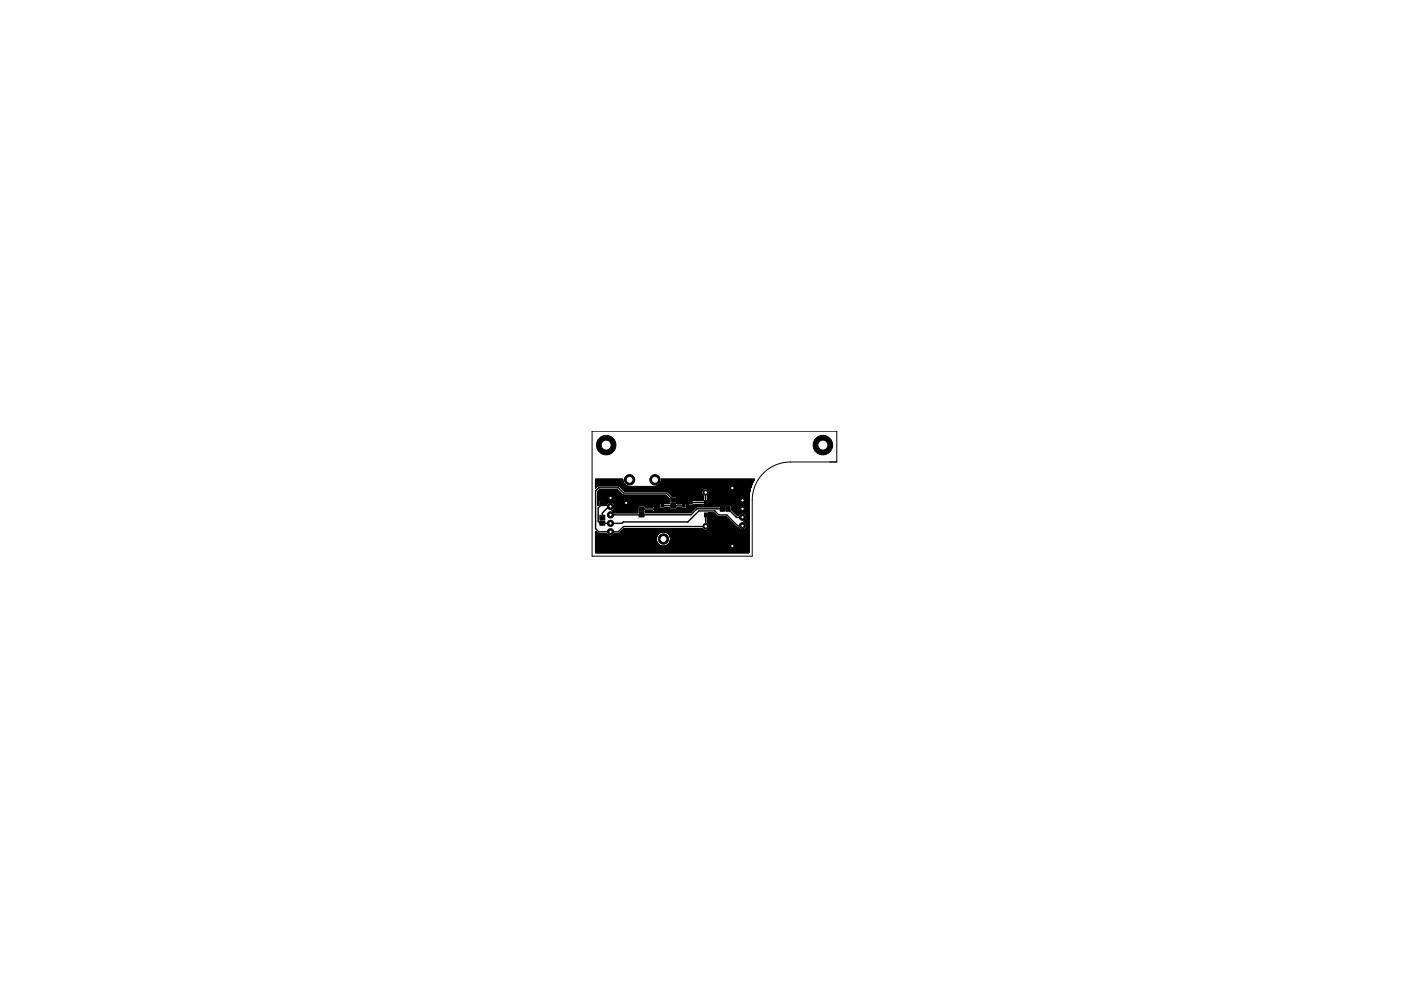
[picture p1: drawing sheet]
<svg xmlns="http://www.w3.org/2000/svg" width="420mm" height="297mm" viewBox="0 0 420 297" stroke-linecap="round" stroke-linejoin="round" font-family="sans-serif">
<g fill="#000" stroke="#000" stroke-width=".3">
<path d="M179.9 148.6h1.5v1.3h-1.5zM179.9 150.3h1.5v1.3h-1.5zM179.9 154.4h1.5v1.3h-1.5zM179.9 156.1h1.5v1.3h-1.5zM191.7 153.6h1.4v1.4h-1.4zM191.7 152h1.4v1.3h-1.4zM196.1 152.2h.9v.8h-.9zM196.1 150.3h.9v.8h-.9zM198.2 151.2h.9v.8h-.9zM201.2 150.9h1.4v1.3h-1.4zM201.2 149.2h1.4v1.3h-1.4zM204.6 151.2h.9v.8h-.9z"/>
<path d="M204.6 149.3h.9v.8h-.9zM206.7 150.3h.9v.8h-.9zM211.3 153.8h.7v1.1h-.7zM211.3 150.1h.7v1.1h-.7zM216 151.8h1.3v1.4h-1.3zM217.7 151.8h1.3v1.4h-1.3z"/>
</g>
<g fill="none" stroke="#000" stroke-width=".42">
<path d="M180.6 150.9l-1.2 1.4v3.9l.5 .6 6.6 .1 .4-.5h19.4l3.3-3.3h4.8l1.2 1.2h2.4l3.2 3.3h1.5M183.1 151.8h-.5l-2 2v1.3M183.1 156.9h.1M192.4 154.3h.1M196.5 152.6h-4.1M198.7 151.6h6.3M198.7 151.6h-.1M201.9 151.6h.1M201.9 149.9l-2-2.1h-12.9l-1.6-1.6h-5.9l-.9 .9v11.4l1 .9h5.8l1.6-1.6h24.6v-3.5M211.6 147.6v3l-4.5 .1M216.6 152.5h-7.6l-1.8 1.8h-24.1M218.3 152.5l2.6 2.5h1.8"/>
<path d="M222.7 155v.1"/>
</g>
<g fill="none" stroke="#000" stroke-width=".3">
<path d="M178.6 160l3.3 .2M178.6 159.3l.9 .7M178.6 144.8l8.4 .1M178.6 145.1h8.6M178.6 145.3h8.8M178.6 145.5l9.1 .1M178.6 145.4l9 .1 .5 .2M178.6 145.6h9.3M178.6 159.4l.2 .1M178.6 159.9l.7 .1M178.6 159.8l.6 .1M178.6 159.7l.5 .1"/>
<path d="M178.6 159.7h.4M178.6 159.6h.3M178.6 159.5l.3 .1M178.6 159.4h.1M178.6 159.3h.1M178.6 145.4h8.9M178.6 145.2h8.7M178.6 145.1l8.7 .1M178.6 145h8.5M178.6 144.9h8.5M178.6 144.8h8.4M178.6 144.7h8.3"/>
<path d="M178.6 144.6l8.3 .1M178.6 144.5h8.3M178.6 144.4l8.3 .1M178.6 144.4h8.2M178.6 144.3l8.2 .1M178.6 144.2l8.2 .1M178.6 144.1l8.2 .1M178.6 144.1h8.2M178.6 144h8.2M178.6 143.9h8.1M178.6 143.8l8.1 .1M178.6 143.8h8.1"/>
<path d="M178.6 143.7h8.1M178.6 146.2v.1M178.7 146.2h-.1M178.8 146.1l-.2 .1M178.8 146l-.2 .1M178.9 145.9l-.3 .1M179 145.9h-.4M179.1 145.8l-.5 .1M179.1 145.7l-.5 .1M179.2 148.8h20.8M179.2 151h.3M179.2 150.8h.3"/>
<path d="M179.2 150.9h.3M179.2 148.4l20.5 .1M179.2 147.4l.6-.6h5.4l1.7 1.6M179.2 147.4v4.2M179.2 150.5h.3M179.2 151.2h.3M179.2 151.3h.3M179.2 151.1h.3M179.2 150.7h.3M179.2 150.6h.3M179.2 150.4h.3M179.2 150.3h.3"/>
<path d="M179.2 150.2h.3M179.2 149.8h21.6M179.2 149.7h21.6M179.2 149.6h21.6M179.2 149.5l21.6 .1M179.2 149.5h21.5M179.2 149.4l21.4 .1M179.2 149.3l21.4 .1M179.2 149.2l21.3 .1M179.2 149.2h21.2M179.2 149.1l21.1 .1M179.2 149l21.1 .1"/>
<path d="M179.2 148.9l21 .1M179.2 148.9h20.9M179.2 148.7l20.8 .1M179.2 148.7h20.7M179.2 148.6h20.6M179.2 148.5h20.5M179.2 148.4h7.6M179.2 148.3h7.5M179.2 148.2l7.4 .1M179.2 148.1l7.3 .1M179.2 148l7.2 .1M179.2 148h7.2"/>
<path d="M179.2 147.9l7.1 .1M179.2 147.8l7 .1M179.2 147.7l6.9 .1M179.2 147.7h6.9M179.2 147.6l6.8 .1M179.2 147.5l6.7 .1M179.2 147.4l6.6 .1M179.2 147.4h6.6M179.2 147.4h6.5M179.3 145.6l-.7 .1M179.3 151.5h-.1M179.3 147.3h6.3"/>
<path d="M179.4 151.4l-.2 .1M179.4 145.6l-.8 .7M179.4 147.2h6.1M179.5 151.3l-.3 .1M179.5 151.3l-.3 .3M179.5 147.1h6M179.5 150.1h-.3M179.6 147h5.8M179.6 150l-.4 .1M179.6 147h5.7M179.6 149.9l-.4 .1M179.7 149.9l-.2 .2v1.2"/>
<path d="M179.7 146.9h5.5M181.5 149.9l.3 .2M181.6 149.9h19.2M181.6 150h19.2M181.7 150.1h19.1M181.8 150.1v1.3M181.8 151.4h.1M181.8 150.4h19M181.8 150.3h19M181.8 150.2h19M181.8 151.3v.1M181.8 151.3h.1"/>
<path d="M181.9 151.2l-.1 .1M181.9 151.1l-.1 .1M181.9 151l-.1 .4M181.9 151l-.1 .1M182 151h-.2M182.1 150.9l-.3 .1M182.2 150.8l-.4 .1M182.2 150.7l-.4 .1M182.3 150.7h-.5M182.5 150.6h-.7M182.7 150.5l-.9 .1M182.8 150.5l-.9 .5"/>
<path d="M183.3 150.5l.5 .1 .6 .9M183.5 150.5h17.3M183.5 153.1l.7 .5M183.5 153.1h7.7M183.6 153.1h7.6M183.7 150.6h17.1M183.7 153.1h7.5M183.8 153h7.4M183.9 150.7h16.9M183.9 153.2h7.3M183.9 152.9h7.3M183.9 153.3h7.3"/>
<path d="M184 152.8h7.2M184 150.8h16.8M184 153.4l7.3 .1M184.1 150.9h13.8M184.1 153.4l7.2 .1M184.1 152.7h7.1M184.1 151h13.7M184.2 153.5h7M184.2 152.6h7M184.2 152.5l-.7 .6M184.2 151h13.6M184.2 153.6h7"/>
<path d="M184.2 152.5h7M184.3 151.1h13.5M184.3 152.4h6.9M184.3 151.2h13.5M184.3 151.3h13.5M184.3 152.3h6.9M184.4 152.2h6.8M184.4 151.4h13.4M184.4 152.1h6.8M184.4 151.5h13.4M184.4 151.9h6.8M184.4 151.5v.6"/>
<path d="M184.4 152.1l-.2 .4M184.4 152h6.8M184.4 151.8h6.8M185.5 145.6l.4 .3M185.6 145.6l2.5 .1M185.8 145.7l2.7 .1M185.8 145.8h39.5M185.9 145.9l1.4 1.3M185.9 145.9h39.4M186 145.9h39.2M186.1 146h39.1M186.1 146.1h39.1"/>
<path d="M186.2 146.2h38.9M186.3 159.4h38.3M186.3 146.2h38.8M186.4 159.3h38.2M186.4 146.3h38.7M186.4 146.4h38.7M186.5 159.2h38.1M186.5 146.5h24.7M186.6 159.1h38M186.6 146.6h24.4M186.6 159h38M186.7 146.6h24.2"/>
<path d="M186.7 159h37.9M186.7 143.7l-8.1-.1v2.7M186.7 143.9h.1M186.7 143.9l.1 .1M186.7 143.7v.2M186.8 144.2v.2M186.8 144.2h.1M186.8 144v.2M186.8 146.7h24M186.8 158.9h24.4M186.8 144.4v.1M186.8 146.8h24"/>
<path d="M186.8 144.5h.1M186.9 144.5v.2M186.9 144.5h.1M186.9 158.8h24.1M186.9 146.9h23.8M186.9 144.7l.1 .1M186.9 158.7h24M187 144.8h.1M187 146.9h23.6M187 144.8l.1 .1M187 158.7h23.8M187 147h23.6"/>
<path d="M187.1 144.9v.2M187.1 158.6h23.6M187.1 147.1h23.4M187.2 145.1l.1 .1M187.2 145.1h.1M187.2 158.5h23.5M187.2 147.2h23.3M187.2 158.5h23.4M187.3 158.4l-1.8 1.6M187.3 145.2l.1 .1M187.4 145.3l.1 .1M187.5 145.4l.1 .1"/>
<path d="M188.1 145.7h.1M188.2 145.7l.1 .1M188.6 145.8h.1M188.7 145.8h.1M188.9 145.8h-.1M191.3 153.5h-.1M191.3 151.7l-6.9 .1M191.4 151.6l-7 .1M191.5 151.6h-7.1M191.5 151.6l-.3 .2v1.9l-7-.1M193.3 151.6l.2 .4h2.2l.2-.2M193.3 151.6h4.5"/>
<path d="M193.4 151.6h4.4M193.5 151.7h4.3M193.5 153.5h.1M193.5 153.3l2.4 .1M193.5 153.2l2.3 .1M195.8 151.9h-2.3M195.9 151.8h-2.4M195.9 153.4l-.2-.2h-2.2v.5h13.5M196.3 145.8h.1M196.4 145.8h-.1M196.6 145.8h.1M196.9 145.8h-.1"/>
<path d="M197.1 145.7l-.2 .1M197.2 151.8l.2 .2v1.1M197.2 145.6l-.1 .1M197.2 151.8h.6M197.3 151.9h.5M197.3 145.6h-.1M197.4 152h.4M197.4 153.1l-.2 .3M197.4 152.4h3.4M197.4 152.2h.4M197.4 152.6h10.7M197.4 152.5l3.6 .1"/>
<path d="M197.4 152.5h3.5M197.4 152.3l.6 .1M197.4 152.3h.5M197.4 152.1h.4M197.4 145.5l-.1 .1M197.4 145.5h.1M197.5 160l-13.3 .2M197.6 159.9l-11.9 .1M197.7 159.8l-11.9 .1M197.7 145.3l-.2 .2M197.8 159.7l-11.9 .1M197.8 151v1.2l.2 .2"/>
<path d="M197.8 145.2l-.1 .1M197.9 145.1l-.1 .1M198 159.7h-12M198 145l-.1 .1M198 150.8l-.2 .2M198 144.9h27.6M198.1 144.8v.1M198.1 144.9l-.1 .1M198.1 159.6h-12M198.2 144.6l-.1 .2M198.2 144.6h.1M198.3 144.5l-.1 .1"/>
<path d="M198.3 144.4v.1M198.3 144.3v.1M198.3 159.5l-12.2 .1M198.4 144v-.3l27.9-.1-1.3 3.1-.4 2.1M198.4 144l-.1 .3M198.5 159.4l-.8 .4-.6 .6-.3 .7M199.3 150.8l.1 .2M199.3 152.4h1.5M199.4 159.4l.8 .4 .5 .6M199.4 152.3h1.4M199.5 152.2h1.3v.2M199.5 152.2l-.2 .2"/>
<path d="M199.6 159.5h25M199.6 148.4l1.2 1.2M199.7 159.6h24.9M199.9 159.7h24.7M200 147.2l.2 .1M200 147.2h10.5M200.1 159.7h24.5M200.2 147.3l1.5 1.5h9.3M200.2 147.3h10.2M200.2 159.8h24.4M200.3 159.9h24.3M200.3 147.4h10.1"/>
<path d="M200.4 160h24.2M200.4 147.5h10M200.5 147.6h9.9M200.6 147.7h9.8M200.7 147.8l9.7 .1M200.8 152.4l.2 .2M200.8 149.6v1.4l-1.5-.1M200.8 150.7h.1M200.8 149.8l-21.6 .1M200.8 150.5h-19M200.8 150.7h-16.9M200.8 147.9h9.6"/>
<path d="M200.9 148h9.6M200.9 148l9.6 .1M201 148.1h9.5M201.1 148.2h9.5M201.2 148.3h9.4M201.3 148.4h9.4M201.3 148.4l9.5 .1M201.4 148.5h9.4M201.5 148.6h9.4M201.5 148.7h9.5M201.6 148.7h9.4M202.8 148.8l.3 .3v1.9l1.3-.2"/>
<path d="M202.9 148.9h8.1M203 148.9h8M203 149h8M203.1 150.7h.1M203.1 150.7h3.2M203.1 150.5h3.2M203.1 152.3l1.3 .1M203.1 152.3h1.2M203.1 150.6h3.2M203.1 150.4h3.2M203.1 150.3h3.2M203.1 150.2h3.2"/>
<path d="M203.1 149.7h7.9M203.1 149.6h7.9M203.1 149.5h7.9M203.1 149.4h7.9M203.1 149.3h7.9M203.1 149.2h7.9M203.1 149.1h7.9M204.3 150.9l-1.2 .1M204.4 152.4l-.2-.2h-1.1l-.3 .4M205.7 150.8l.2 .2M205.7 150.9h.6M205.8 151h.5"/>
<path d="M205.9 151h.4M205.9 151.7h9.7M205.9 151.3l.6 .1M205.9 151v1.2M205.9 152.2l-.2 .2M205.9 151.5l5.1 .1M205.9 151.6l9.7 .1M205.9 151.2l.4 .1M205.9 151.4l5 .1M205.9 151.8h9.7M205.9 151.6h5.2M205.9 151.3h.5"/>
<path d="M205.9 151.1h.4M206.3 150.8l-3.2 .1M206.3 150.1h-3.2M206.4 150l-3.3 .1M206.5 149.9l-3.4 .1M206.5 149.9l-.2 .2v1.1l.2 .3M207.1 153.6h-13.6M207.1 153.5l-13.6 .1M207.2 153.4l-13.7 .1M207.3 153.4l-13.8 .1M207.4 153.3l-10.2 .1M207.5 153.2l-10.2 .1"/>
<path d="M207.5 153.1l-10.2 .1M207.6 153.1h-10.2M207.7 153l-10.3 .1M207.8 152.9l-10.4 .1M207.8 149.9l3.1 .2v-.2M207.8 149.9h3.1M207.8 151.4h3.1M207.8 152.8l-10.4 .1M207.9 152.8h-10.5M207.9 151.3h3M208 152.7l-10.6 .1M208.1 152.5l-5.2 .1"/>
<path d="M208.2 152.5h-5.3M208.3 152.4h-5.3M208.4 152.3l-2.7 .1M208.4 152.3h-2.6M208.5 152.2h-2.6M208.6 152.1h-2.7M208.7 152l-2.8 .1M208.8 152h-2.9M208.9 151.9l-1.9 1.8M210.6 158.5l.8 .5M210.6 158.4v.1M210.6 146.9l-.2 .5 .2 .9"/>
<path d="M210.6 148.3l.4 .4M210.9 151.4l.2 .3M210.9 151.4v-.1h-2.9l-.2 .2M210.9 149.8l-7.8 .1M211 149.8h-7.9M211 149.7l-.1 .2M211 148.7v1M211.4 146.4l-.8 .5M211.9 146.4l.8 .5M212.1 158.9h10.3M212.1 146.5h12.9M212.2 149.7l.2 1.7-.2 .3"/>
<path d="M212.2 148.7v1M212.2 155.3v1.4M212.2 156.7l.5 .4M212.2 148.8h12.4M212.2 156.7h7.3M212.2 156.6l7.2 .1M212.2 156.5l7.2 .1M212.2 156.4l7.1 .1M212.2 156.4h7M212.2 156.3l6.9 .1M212.2 156.2l6.9 .1M212.2 156.1l6.8 .1"/>
<path d="M212.2 156.1h6.7M212.2 156h6.6M212.2 155.9l6.6 .1M212.2 155.9h6.5M212.2 155.8h6.4M212.2 155.7h6.3M212.2 155.6l6.3 .1M212.2 155.6h6.2M212.2 155.5h6.1M212.2 155.4h6M212.2 155.3l6 .1M212.2 155.3h5.9"/>
<path d="M212.2 149.7h12.4M212.2 149.6h12.4M212.2 149.5h12.4M212.2 149.4h12.4M212.2 149.3h12.4M212.2 149.2h12.4M212.2 149.1h12.4M212.2 149h12.4M212.2 148.9h12.4M212.2 148.7h12.4M212.3 149.8h12.3M212.3 146.6h12.7"/>
<path d="M212.3 158.8h9.8M212.3 155.2h5.7M212.3 156.7l7.3 .1M212.3 155.2h5.6M212.3 148.6h12.3M212.4 158.7h9.6M212.4 146.6h12.6M212.4 154.4l2.4 .1M212.4 154.9l5.4 .1M212.4 151h12.2M212.4 150.8h12.2M212.4 150.9h12.2"/>
<path d="M212.4 150.5h12.2M212.4 151.2h12.2M212.4 150h12.2M212.4 155l5.4 .1M212.4 154.9h3M212.4 154.8l2.8 .1M212.4 154.7l2.7 .1M212.4 154.6l2.7 .1M212.4 154.6h2.6M212.4 154.5l2.5 .1M212.4 154.3l2.4 .1M212.4 154.3h2.3"/>
<path d="M212.4 154.2h2.2M212.4 154.1l2.1 .1M212.4 154.1h2.1M212.4 154h2M212.4 153.9h1.9M212.4 153.8l1.8 .1M212.4 153.8h1.8M212.4 151.3h12.2M212.4 151.1h12.2M212.4 150.7h12.2M212.4 150.6h12.2M212.4 150.4h12.2"/>
<path d="M212.4 150.3h12.2M212.4 150.2h12.2M212.4 150.1h12.2M212.4 149.9h12.2M212.4 156.8l7.2 .1M212.4 158.7h9.4M212.4 146.7h12.6M212.5 148.5h12.1M212.5 156.9l7.2 .1M212.5 146.8h12.4M212.5 158.6h9.3M212.6 157h7.2"/>
<path d="M212.6 148.4h12.1M212.6 158.5h9.1M212.6 146.9h12.3M212.6 157l7.3 .1M212.7 157.1l.2 .4M212.7 158.5l-.8 .5M212.7 158.5h8.9M212.7 146.9l.2 .5M212.7 148.3l-.5 .4M212.7 146.9h12.2M212.7 157.1l7.3 .1M212.7 158.3l8.9 .1"/>
<path d="M212.7 148.2h12M212.7 147h12.2M212.7 158.3h8.8M212.7 157.2h7.3M212.7 157.3h7.4M212.8 158.2h8.6l1 .7M212.8 147.2h12.1M212.8 158.2h8.2M212.8 157.4h7.4M212.8 148h11.9M212.8 157.4l7.5 .1M212.8 158.1h8.1"/>
<path d="M212.9 147.4v.4M212.9 157.5v.5M212.9 158l-.2 .5M212.9 147.8l-.2 .5M212.9 157.9l7.9 .1M212.9 157.9h7.8M212.9 157.8h7.7M212.9 157.7l7.7 .1M212.9 157.6l7.6 .1M212.9 157.6h7.5M212.9 157.5h7.4M212.9 147.8h11.8"/>
<path d="M212.9 147.6h11.9M212.9 147.4h11.9M215.1 154.7h.1M215.2 154.9l-1.1-1.2h-1.7l-.2 1.6M215.2 154.9h.2M215.6 151.6v.3h-9.7M215.6 151.6h-3.4M215.7 151.5l-3.4 .1M215.7 151.4l-3.4 .1M215.8 151.3l-.2 .3M217.4 151.3l.1 .1M217.5 151.3v.1"/>
<path d="M217.7 154.9l3.4 3.3M219.1 151.3l.3 .3M219.2 151.4h5.4M219.3 151.5h5.3M219.4 151.6h5.2M219.4 151.7h5.2M219.4 151.9h5.2M219.4 151.6v1.1M219.4 152.7l1.7 1.7h.4l.4-.5M219.4 152.4h5.2M219.4 152.2h5.2M219.4 152.6h5.2"/>
<path d="M219.4 152h5.2M219.4 152.7h5.2M219.4 152.5h5.2M219.4 152.3h5.2M219.4 152.1h5.2M219.4 151.8h5.2M219.5 152.8h5.1M219.6 152.9h5M219.7 153h4.9M219.8 153.1h4.8M219.9 153.2h4.7M220 153.3h4.6"/>
<path d="M220 153.4h4.6M220.1 153.4h4.5M220.2 153.5h4.4M220.3 153.6h4.3M220.4 153.7h4.2M220.5 153.8h1.7M220.5 153.8h1.6M220.6 153.9h1.3M220.7 154h1.1M220.7 154.1h1M220.8 154.1h.9M220.9 154.2h.7"/>
<path d="M221 154.3h.5M222.4 153.7l-.5 .2M222.9 153.7l.5 .2M223 158.9h1.6M223.1 153.8h1.5M223.1 156.3l.3 .1M223.1 156.3h1.5M223.2 158.8h1.4M223.2 156.3h1.4M223.2 153.8h1.4M223.3 156.4h1.3M223.3 158.7h1.3"/>
<path d="M223.4 156.2h1.2M223.4 153.9l.4 .4M223.4 156.4l.4 .4M223.4 156.4h1.2M223.4 153.9h1.2M223.5 158.7h1.1M223.5 156.1h1.1M223.5 154h1.1M223.5 158.6h1.1M223.5 156.5h1.1M223.5 156h1.1M223.6 156.6h1"/>
<path d="M223.6 154.1h1M223.6 158.5h1M223.6 156h1M223.7 158.5h.9M223.7 156.7h.9M223.7 155.9h.9M223.7 154.2h.9M223.8 158.4h.8M223.8 155.8h.8M223.8 154.3l.2 1M223.8 156.8l.2 1M223.8 156.8h.8"/>
<path d="M223.8 154.3h.8M223.8 158.3h.8M223.8 155.7h.8M223.8 158.2h.8M223.8 156.9h.8M223.9 154.4h.7M223.9 157h.7M223.9 158.1h.7M223.9 155.6h.7M223.9 155.5h.7M223.9 154.5h.7M223.9 158h.7"/>
<path d="M223.9 157.1h.7M223.9 154.6h.7M223.9 155.4h.7M224 157.9h.6M224 157.2h.6M224 155.4h.6M224 154.6h.6M224 157.3h.6M224 154.7h.6M224 155.3l-.2 .5-.7 .5M224 157.8l-.2 .5-.9 .6M224 154.9h.6"/>
<path d="M224 157.8h.6M224 157.7h.6M224 157.6h.6M224 157.5h.6M224 157.4h.6M224 155.2h.6M224 155.1h.6M224 155h.6M224 154.8h.6M224.6 151.3l-12.2 .1M224.6 148.8v16.9h-46v-6.4M224.6 159.4l-38.4 .1"/>
<path d="M224.6 148.7l-12.4 .1M224.6 148.5h-12.2M224.7 148.3h-12.1M224.7 148.1l-12 .1M224.7 148l-12 .1M224.7 147.9l-11.9 .1M224.8 147.7l-11.9 .1M224.8 147.7h-11.9M224.8 147.5l-11.9 .1M224.9 147.3h-12.1M224.9 147.1h-12.2M225.3 145.8h-28.7"/>
<path d="M225.3 145.6l-28.3 .1M225.4 145.6h-28.2M225.4 145.5l-28 .1M225.4 145.4l-27.9 .1M225.4 145.4h-27.8M225.5 145.3h-27.8M225.5 145.2h-27.7M225.5 145.1l-27.7 .1M225.6 145.1h-27.7M225.6 145h-27.6M225.6 144.8h-27.5M225.7 144.8h-27.6"/>
<path d="M225.7 144.7h-27.5M225.7 144.6l-27.5 .1M225.8 144.5l-27.6 .1M225.8 144.4l-27.5 .1M225.8 144.4h-27.5M225.9 144.3l-27.6 .1M225.9 144.2l-27.6 .1M226 144.2h-27.6M226 144.1h-27.6M226.1 144l-27.7 .1M226.1 143.9l-27.7 .1M226.1 143.8l-27.7 .1"/>
<path d="M226.2 143.8h-27.8M226.2 143.7h-27.8M178.6 160.7h18.4M178.6 163.6l46 .1M178.6 165.6h46M178.6 165.5h46M178.6 165.4h46M178.6 165.3h46M178.6 165.2h46M178.6 165.1h46M178.6 165h46M178.6 164.9h46"/>
<path d="M178.6 164.8h46M178.6 164.7h46M178.6 164.6h46M178.6 164.5h46M178.6 164.4h46M178.6 164.3h46M178.6 164.2h46M178.6 164.1h46M178.6 164h46M178.6 163.9h46M178.6 163.8h46M178.6 163.7h46"/>
<path d="M178.6 163.6h19.7M178.6 163.5l19.6 .1M178.6 163.4l19.4 .1M178.6 163.3l19.2 .1M178.6 163.3h19.1M178.6 163.2h19M178.6 163.1l18.9 .1M178.6 163l18.8 .1M178.6 163h18.8M178.6 162.9h18.7M178.6 162.8l18.6 .1M178.6 162.8h18.5"/>
<path d="M178.6 162.7h18.5M178.6 162.6h18.5M178.6 162.5l18.4 .1M178.6 162.4l18.4 .1M178.6 162.4h18.4M178.6 162.3h18.4M178.6 162.2h18.3M178.6 162.1l18.3 .1M178.6 162.1h18.2M178.6 162h18.2M178.6 161.9h18.2M178.6 161.8h18.2"/>
<path d="M178.6 161.7h18.2M178.6 161.6h18.2M178.6 161.5h18.2M178.6 161.4h18.2M178.6 161.3h18.2M178.6 161.2h18.2M178.6 160.8h18.3M178.6 160.6l4.1 .1M178.6 160.6h3.9M178.6 160.5h3.7M178.6 160.4l3.6 .1M178.6 160.3l3.6 .1"/>
<path d="M178.6 160.3h3.5M178.6 160.2l3.4 .1M178.6 160.1l3.3 .1M178.6 160l3.3 .1M181.9 160.2l.4 .3M182.3 160.5l.5 .2M183.8 160.5l-.5 .2M184.2 160.2l-.4 .3M196.8 161.1v.9M196.8 162l.3 .8 .6 .6 .8 .3M196.8 161.1h-18.2M196.8 161l-18.2 .1"/>
<path d="M196.9 161h-18.3M196.9 160.9h-18.3M197 160.6l-13.5 .1M197 160.6h-13.3M197.1 160.5h-13.3M197.1 160.4l-13.2 .1M197.1 160.3l-13.1 .1M197.2 160.3h-13.1M197.3 160.2l-13.2 .1M197.4 160.1l-13.2 .1M197.4 160l-13.2 .1M199.6 163.6h25"/>
<path d="M199.7 163.6h24.9M199.9 163.5h24.7M200.1 163.4h24.5M200.2 163.3h24.4M200.3 163.2h24.3M200.4 163.1h24.2M200.5 163h24.1M200.5 160.1h24.1M200.6 162.9h24M200.6 160.2h24M200.7 160.3h23.9M200.7 162.8h23.9"/>
<path d="M200.7 160.4l.4 .7v.9l-.4 .8M200.7 162.8l-.5 .6-.8 .3M200.8 162.7h23.8M200.8 160.4h23.8M200.8 160.5h23.8M200.8 162.6h23.8M200.8 160.6h23.8M200.9 162.5h23.7M200.9 160.6h23.7M200.9 160.7h23.7M200.9 162.4h23.7M200.9 162.3h23.7"/>
<path d="M200.9 160.8h23.7M201 162.2h23.6M201 160.9h23.6M201 161h23.6M201 162.1h23.6M201 161.1h23.6M201.1 161.9h23.5M201.1 161.8h23.5M201.1 161.7h23.5M201.1 161.6h23.5M201.1 161.5h23.5M201.1 161.4h23.5"/>
<path d="M201.1 161.3h23.5M201.1 161.2h23.5"/>
</g>
<circle cx="188.8" cy="143.8" r="1.55" fill="#000" stroke="#000" stroke-width=".3"/>
<circle cx="188.8" cy="143.8" r="1.04" fill="#fff" stroke="#000" stroke-width=".3"/>
<circle cx="196.4" cy="143.8" r="1.55" fill="#000" stroke="#000" stroke-width=".3"/>
<circle cx="196.4" cy="143.8" r="1.04" fill="#fff" stroke="#000" stroke-width=".3"/>
<circle cx="199" cy="161.6" r="1.55" fill="#000" stroke="#000" stroke-width=".3"/>
<circle cx="199" cy="161.6" r="1.04" fill="#fff" stroke="#000" stroke-width=".3"/>
<circle cx="211.6" cy="157.8" r=".83" fill="#000" stroke="#000" stroke-width=".3"/>
<circle cx="211.6" cy="157.8" r=".55" fill="#fff" stroke="#000" stroke-width=".3"/>
<circle cx="211.6" cy="147.6" r=".83" fill="#000" stroke="#000" stroke-width=".3"/>
<circle cx="211.6" cy="147.6" r=".55" fill="#fff" stroke="#000" stroke-width=".3"/>
<path d="M221.7 149h1.9v1.9h-1.9z" fill="#000" stroke="#000" stroke-width=".3"/>
<circle cx="222.7" cy="150" r=".51" fill="#fff" stroke="#000" stroke-width=".3"/>
<circle cx="222.7" cy="152.5" r=".93" fill="#000" stroke="#000" stroke-width=".3"/>
<circle cx="222.7" cy="152.5" r=".51" fill="#fff" stroke="#000" stroke-width=".3"/>
<circle cx="222.7" cy="155" r=".93" fill="#000" stroke="#000" stroke-width=".3"/>
<circle cx="222.7" cy="155" r=".51" fill="#fff" stroke="#000" stroke-width=".3"/>
<circle cx="222.7" cy="157.6" r=".93" fill="#000" stroke="#000" stroke-width=".3"/>
<circle cx="222.7" cy="157.6" r=".51" fill="#fff" stroke="#000" stroke-width=".3"/>
<circle cx="183.1" cy="149.2" r=".93" fill="#000" stroke="#000" stroke-width=".3"/>
<circle cx="183.1" cy="149.2" r=".51" fill="#fff" stroke="#000" stroke-width=".3"/>
<circle cx="183.1" cy="151.8" r=".93" fill="#000" stroke="#000" stroke-width=".3"/>
<circle cx="183.1" cy="151.8" r=".51" fill="#fff" stroke="#000" stroke-width=".3"/>
<circle cx="183.1" cy="154.3" r=".93" fill="#000" stroke="#000" stroke-width=".3"/>
<circle cx="183.1" cy="154.3" r=".51" fill="#fff" stroke="#000" stroke-width=".3"/>
<circle cx="183.1" cy="156.9" r=".93" fill="#000" stroke="#000" stroke-width=".3"/>
<circle cx="183.1" cy="156.9" r=".51" fill="#fff" stroke="#000" stroke-width=".3"/>
<circle cx="183.1" cy="159.4" r=".93" fill="#000" stroke="#000" stroke-width=".3"/>
<circle cx="183.1" cy="159.4" r=".51" fill="#fff" stroke="#000" stroke-width=".3"/>
<circle cx="246.8" cy="133.4" r="2.92" fill="#000" stroke="#000" stroke-width=".3"/>
<circle cx="246.8" cy="133.4" r="1.5" fill="#fff" stroke="#000" stroke-width=".3"/>
<circle cx="181.8" cy="133.4" r="2.92" fill="#000" stroke="#000" stroke-width=".3"/>
<circle cx="181.8" cy="133.4" r="1.5" fill="#fff" stroke="#000" stroke-width=".3"/>
<path d="M218.9 145.5h1.4v1.5h-1.4z" fill="#000" stroke="#000" stroke-width=".3"/>
<circle cx="219.6" cy="146.3" r=".51" fill="#fff" stroke="#000" stroke-width=".3"/>
<path d="M218.9 162.9h1.4v1.5h-1.4z" fill="#000" stroke="#000" stroke-width=".3"/>
<circle cx="219.6" cy="163.7" r=".51" fill="#fff" stroke="#000" stroke-width=".3"/>
<path d="M187 150h1.5v1.5h-1.5z" fill="#000" stroke="#000" stroke-width=".3"/>
<circle cx="187.8" cy="150.7" r=".51" fill="#fff" stroke="#000" stroke-width=".3"/>
<path d="M177.6 129.2h73.4v9.3h-14a11.4 11.4 0 0 0-11.4 11.4v16.8h-48z" fill="none" stroke="#000" stroke-width=".3"/>
</svg>
